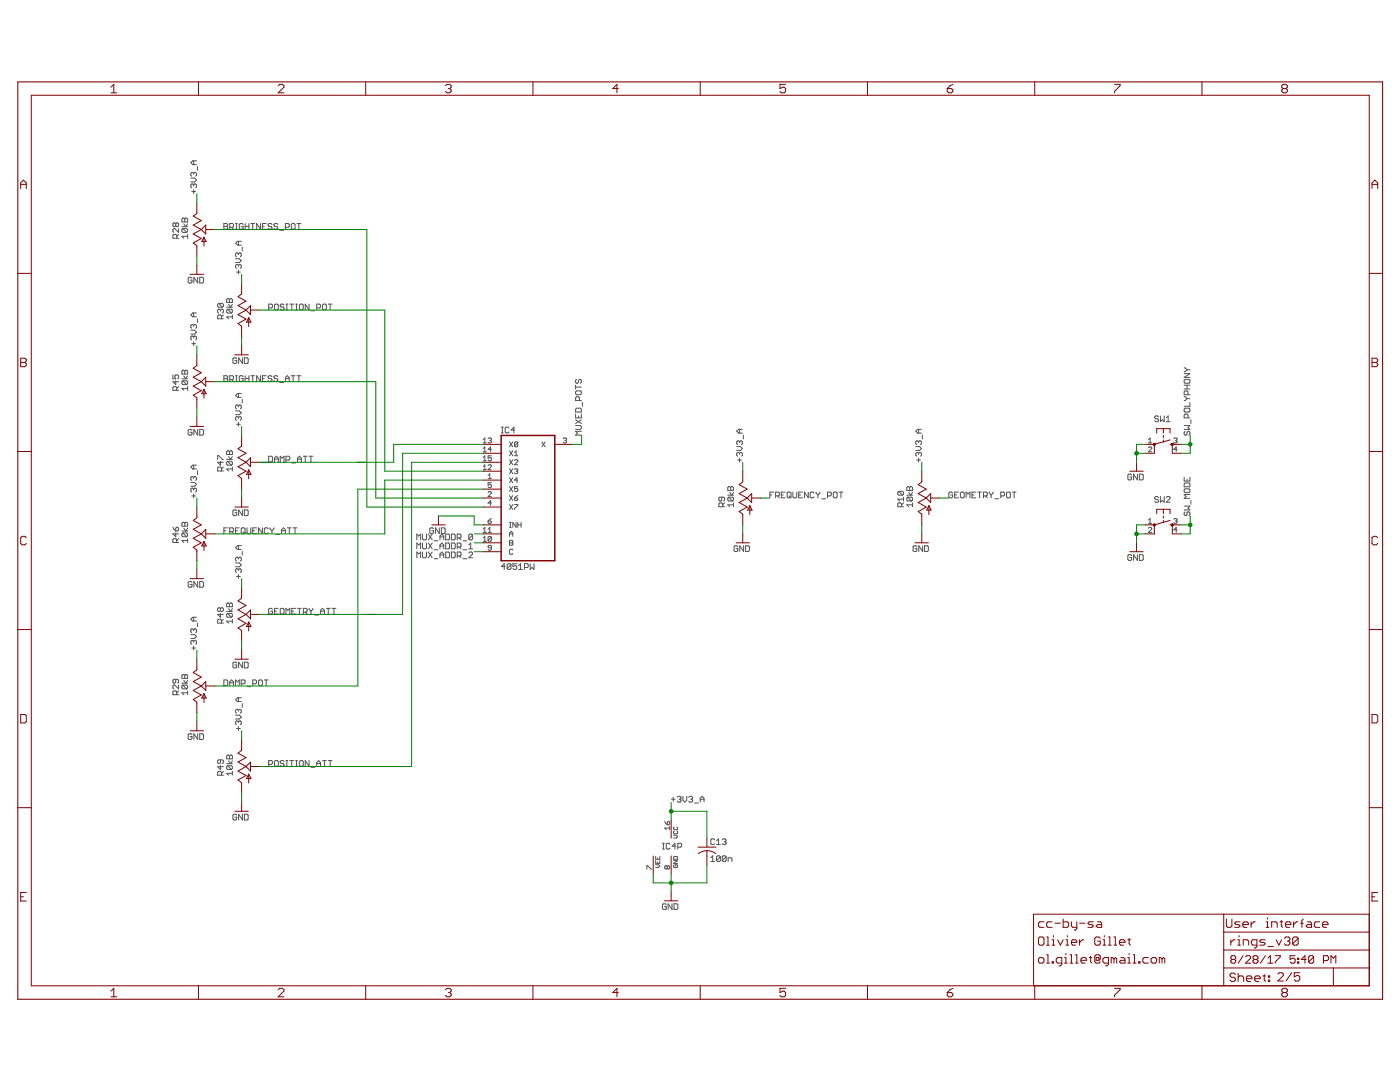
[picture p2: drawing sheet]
<svg xmlns="http://www.w3.org/2000/svg" width="279mm" height="216mm" viewBox="0 0 279 216" stroke-linecap="round" stroke-linejoin="round" font-family="sans-serif">
<g fill="none" stroke="#505050" stroke-width=".2">
<path d="M38.1 35.5h.7l.4 .4-.4 .4h-.7M38.3 38.2h.7M38.7 34.6l.1-.2 .4 .2v.4l-.2 .2M38.7 32.1v.8M38.7 34.6v.2M38.7 36.9v.2M38.7 37.8v.8M38.7 34.6l-.2-.2-.4 .2v.4l.2 .2M38.7 36.9l-.2-.2-.4 .2v.4l.2 .2M38.7 36.9l.1-.2 .4 .2v.4l-.2 .2M39.2 32.1h-.7l-.4 .4 .4 .4h.7M39.4 33.2v.8"/>
<path d="M35.1 44.7l-.2-.2-.4 .2v.3l.2 .2 .4-.2M35.1 44.7l.2-.2 .3 .2v.3l-.1 .2-.4-.2M35.1 44.7v.3M35.3 47.5v-.5l-.2-.2h-.4l-.2 .2v.5h1.1M35.6 45.6v.8l-.7-.8-.4 .2v.4l.2 .2M35.6 46.8l-.3 .4M36.3 43.7l.2-.2 .4 .2 .4-.2 .1 .2v.6h-1.1zM36.3 45.2h1.1M36.5 45.6h.8l.1 .2v.4l-.1 .2M36.5 45.6l-.2 .2v.4l.2 .2h.8M36.5 45.6l.8 .8M36.7 44.7l.4 .5 .3-.5"/>
<path d="M36.9 43.7v.6M37.4 46.8v.7M37.4 47.2h-1.1l.4 .3M38.3 55.5l-.2-.2h-.4l-.2 .2v.8l.2 .2h.4l.2-.2v-.4h-.4M39.5 55.3v1.2l-.8-1.2v1.2M39.9 55.3h.5l.2 .2v.8l-.2 .2h-.5zM44.7 44.6h.6l.1 .2-.1 .4 .1 .4-.1 .1h-.6zM44.7 45.2h.6M45.2 59.8l.2-.2 .4 .2 .4-.2 .2 .2v.5h-1.2zM45.8 59.8v.5M45.8 45.4h.6l.2-.2v-.4l-.2-.2h-.6v1.1M46.2 45.4l.4 .3"/>
<path d="M47 44.6h.4M47 45.7h.4M47 51.6h.8l.4 .4-.4 .4h-.8M47.2 44.6v1.1M47.2 54.3h.8M47.6 48.2v.7M47.6 50.7v.1M47.6 53v.1M47.6 53.9v.8M47.6 50.7l-.2-.2-.4 .2v.3l.2 .2M47.6 53l-.2-.2-.4 .2v.3l.2 .2M47.6 50.7l.2-.2 .4 .2v.3l-.2 .2"/>
<path d="M47.6 53l.2-.2 .4 .2v.3l-.2 .2M48.2 48.2h-.8l-.4 .3 .4 .4h.8M48.3 49.3v.8M48.5 44.8l-.2-.2h-.4l-.1 .2v.8l.1 .1h.4l.2-.1v-.4h-.4M48.9 45.2h.8M48.9 44.6v1.1M49.7 44.6v1.1M50.1 44.6h.7M50.4 44.6v1.1M52 44.6v1.1l-.8-1.1v1.1M52.4 45.2h.3M53.1 44.6h-.7v1.1h.7"/>
<path d="M54.3 44.8l-.2-.2h-.4l-.2 .4 .2 .2h.4l.2 .4-.2 .1h-.4l-.2-.1M55.4 44.8l-.2-.2h-.3l-.2 .2 .2 .4h.3l.2 .2-.2 .3h-.3l-.2-.1M55.8 45.9h.8M57 45.4h.5l.2-.2v-.4l-.2-.2h-.5v1.1M58.3 44.6h.4l.2 .2v.8l-.2 .1h-.4l-.2-.1v-.8zM59.3 44.6h.7M59.6 44.6v1.1M34.5 74.8v.8h.6l-.2-.4 .2-.4h.4l.1 .2v.4l-.1 .2M35.1 76v.8l-.6-.6h1.1M35.3 77.9v-.6l-.2-.2h-.4l-.2 .2v.6h1.1M35.6 77.1l-.3 .4M36.3 74.1l.2-.2 .4 .2 .4-.2 .1 .2v.5h-1.1z"/>
<path d="M36.3 75.6h1.1M36.5 76h.8l.1 .2v.4l-.1 .2M36.5 76l-.2 .2v.4l.2 .2h.8M36.5 76l.8 .8M36.7 75l.4 .6 .3-.6M36.9 74.1v.5M37.4 77.5h-1.1l.4 .4M37.4 77.1v.8M38.1 65.9h.7l.4 .4-.4 .4h-.7M38.3 68.6h.7M38.7 67.2l-.2-.1-.4 .1v.4l.2 .2M38.7 67.2l.1-.1 .4 .1v.4l-.2 .2"/>
<path d="M38.7 62.4v.8M38.7 64.9v.2M38.7 67.2v.2M38.7 68.2v.8M38.7 64.9l-.2-.2-.4 .2v.4l.2 .2M38.7 64.9l.1-.2 .4 .2v.4l-.2 .2M39.2 62.4h-.7l-.4 .4 .4 .4h.7M39.4 63.6v.8M43.6 60.5l-.2 .2v.4l.2 .2h.8M43.6 60.5h.8l.2 .2v.4l-.2 .2M43.6 60.5l.8 .8M44 61.9l-.2-.2-.4 .2v.4l.2 .2"/>
<path d="M44 61.9l.2-.2 .4 .2v.4l-.2 .2M44 61.9v.2M44.2 63.6v-.6l-.2-.2h-.4l-.2 .2v.6h1.2M44.6 62.8l-.4 .4M44.7 75h.6l.1 .2-.1 .3 .1 .4-.1 .2h-.6zM44.7 75.5h.6M45.2 61.3h1.2M45.4 61.7h.8l.2 .2v.4l-.2 .2M45.4 61.7l-.2 .2v.4l.2 .2h.8M45.4 61.7l.8 .8M45.6 60.7l.4 .6 .4-.6M45.8 75.7h.6l.2-.2v-.3l-.2-.2h-.6v1.1"/>
<path d="M46.2 75.7l.4 .4M46.4 62.8v.8M46.4 63.2h-1.2l.4 .4M47 75h.4M47 76.1h.4M47.2 75v1.1M47.2 71.6l-.1-.2h-.4l-.2 .2v.7l.2 .2h.4l.1-.2v-.3h-.3M47.6 78.5v.8M48.2 78.5h-.8l-.4 .4 .4 .4h.8M48.3 79.7v.7M48.4 71.4v1.1l-.8-1.1v1.1M48.5 75.2l-.2-.2h-.4l-.1 .2v.7l.1 .2h.4l.2-.2v-.4h-.4"/>
<path d="M48.8 71.4h.5l.2 .2v.7l-.2 .2h-.5zM48.9 75v1.1M48.9 75.5h.8M49.7 75v1.1M50.1 75h.7M50.4 75v1.1M52 75v1.1l-.8-1.1v1.1M52.4 75.5h.3M53.1 75h-.7v1.1h.7M53.6 61.4h.6l.2-.1v-.4l-.2-.2h-.6v1.1M54.3 75.2l-.2-.2h-.4l-.2 .4 .2 .1h.4l.2 .4-.2 .2h-.4l-.2-.2M54.8 60.9l.2-.2h.4l.1 .2v.7l-.1 .2h-.4l-.2-.2z"/>
<path d="M55.4 75.2l-.2-.2h-.3l-.2 .2 .2 .3h.3l.2 .2-.2 .4h-.3l-.2-.2M55.8 76.3h.8M56.7 60.9l-.2-.2h-.4l-.2 .2 .2 .4h.4l.2 .1-.2 .4h-.4l-.2-.2M57 76.1v-.7l.3-.4 .4 .4v.7M57 75.5h.7M57.1 60.7h.3M57.1 61.8h.3M57.3 60.7v1.1M57.8 60.7h.8M58.1 75h.8M58.2 60.7v1.1M58.5 75v1.1"/>
<path d="M59 60.7h.4M59 61.8h.4M59.2 60.7v1.1M59.3 75h.7M59.6 75v1.1M59.8 60.9l.1-.2h.4l.2 .2v.7l-.2 .2h-.4l-.1-.2zM61.7 60.7v1.1l-.8-1.1v1.1M62.1 62h.7M63.2 61.4h.6l.2-.1v-.4l-.2-.2h-.6v1.1M64.6 60.7h.3l.2 .2v.7l-.2 .2h-.3l-.2-.2v-.7zM65.5 60.7h.8M65.9 60.7v1.1"/>
<path d="M114.9 78.2l.2-.2h.7l.2 .2v.4l-.2 .2h-.7l-.2-.2zM114.9 76.9v.7M114.9 77.2h1.1M115.1 75.7l-.2 .2v.4l.2 .2 .3-.2v-.4l.2-.2 .4 .2v.4l-.2 .2M115.6 79.9v-.5l-.2-.2h-.3l-.2 .2v.5h1.1M236.3 79.2h.2l.4 .3M236.3 77.6h1.2M236.3 76.9h1.2M236.3 74.5h1.2l-1.2 .8h1.2M236.3 73.4h.2l.4 .4M236.5 75.7h.8l.2 .2v.4l-.2 .2h-.8l-.2-.2v-.4zM236.9 73.8l-.4 .4h-.2"/>
<path d="M236.9 76.9v.7M236.9 79.5l-.4 .4h-.2M236.9 79.5h.6M236.9 73.8h.6M237.1 78.8v-.6l-.2-.2h-.4l-.2 .2v.6h1.2M38.1 96.3h.7l.4 .3-.4 .4h-.7M38.3 99h.7M38.3 85.9l-.2-.2h-.4l-.2 .2v.7l.2 .2h.4l.2-.2v-.3h-.4M38.7 92.8v.8M38.7 95.3v.2M38.7 97.6v.2M38.7 98.6v.7"/>
<path d="M38.7 95.3l-.2-.2-.4 .2v.4l.2 .2M38.7 97.6l-.2-.2-.4 .2v.4l.2 .2M38.7 95.3l.1-.2 .4 .2v.4l-.2 .2M38.7 97.6l.1-.2 .4 .2v.4l-.2 .2M39.2 92.8h-.7l-.4 .4 .4 .4h.7M39.4 94v.7M39.5 85.7v1.1l-.8-1.1v1.1M39.9 85.7h.5l.2 .2v.7l-.2 .2h-.5zM43.4 91.7v-.8h.2l.8 .8h.2M44 92.1v.7l-.6-.6h1.2M44.2 94v-.6l-.2-.2h-.4l-.2 .2v.6h1.2M44.6 93.2l-.4 .4"/>
<path d="M45.2 90.1l.2-.2 .4 .2 .4-.2 .2 .2v.6h-1.2zM45.2 91.7h1.2M45.4 92.1h.8l.2 .1v.4l-.2 .2M45.4 92.1l-.2 .1v.4l.2 .2h.8M45.4 92.1l.8 .7M45.6 91.1l.4 .6 .4-.6M45.8 90.1v.6M46.4 93.6h-1.2l.4 .4M46.4 93.2v.8M47 82h.8l.4 .4-.4 .3h-.8M47.2 84.7h.8M47.6 81l.2-.2 .4 .2v.4l-.2 .2"/>
<path d="M47.6 81v.2M47.6 83.3v.2M47.6 84.3v.7M47.6 83.3l-.2-.2-.4 .2v.4l.2 .2M47.6 81l-.2-.2-.4 .2v.4l.2 .2M47.6 83.3l.2-.2 .4 .2v.4l-.2 .2M53.6 91h.6l.2 .2v.8l-.2 .2h-.6zM54.8 92.2v-.8l.4-.4 .3 .4v.8M54.8 91.6h.7M55.9 92.2v-1.2l.4 .4 .4-.4v1.2M57.1 91.8h.5l.2-.2v-.4l-.2-.2h-.5v1.2M58.2 92.4h.8"/>
<path d="M59.4 91.6h.7M59.4 92.2v-.8l.4-.4 .3 .4v.8M60.5 91h.8M60.9 91v1.2M61.7 91h.7M62.1 91v1.2M96.4 87.7l.4-.3v1M96.4 88.4h.7M96.4 90.1h.7M96.4 89.5l.4-.3v.9M96.4 91.3l.4-.3v.9M96.4 93.1l.4-.3v.9"/>
<path d="M96.4 93.7h.7M96.4 91.9h.7M97.4 87.5l.5-.1 .2 .1-.2 .4M97.4 98.3l.2-.2h.3l.2 .2-.7 .8h.7M97.4 94.9l.3-.4v1M97.4 95.5h.7M97.4 92.9l.2-.1 .5 .1v.2l-.7 .6h.7M97.7 87.9h.2M97.9 87.9l.2 .2-.2 .3h-.3l-.2-.2M98.1 89.7h-.7l.5-.5v.9M98.1 91h-.7v.5l.5-.2 .2 .5-.2 .1h-.3l-.2-.1M98.1 96.3h-.7v.5l.5-.2 .2 .5-.2 .2h-.3l-.2-.2"/>
<path d="M100.1 86.4h.3M100.1 85.2h.3M100.2 85.2v1.2M101.6 85.4l-.2-.2h-.4l-.2 .2v.8l.2 .2h.4l.2-.2M101.7 95.3l.6 1M101.7 98.9l.6 1M101.7 97.1l.6 1M101.7 93.5l.6 1M101.7 88.2l.6 1M101.7 90l.6 .9M101.7 91.7l.6 1M102.3 95.3l-.6 1"/>
<path d="M102.3 98.9l-.6 1M102.3 97.1l-.6 1M102.3 93.5l-.6 1M102.3 88.2l-.6 1M102.3 90l-.6 .9M102.3 91.7l-.6 1M102.7 99.4h.5l.1 .3-.5 .2-.1-.2zM102.7 91.9l.1-.2h.4l.1 .2v.2l-.6 .6h.6M102.7 93.7l.1-.2h.4l.1 .2-.1 .3M102.7 90.3l.3-.3v.9M102.7 90.9h.6M102.7 85.8h-.7l.6-.6v1.2"/>
<path d="M103 94h.2M103.2 94l.1 .2-.1 .3h-.4l-.1-.2M103.3 97.1h-.6v.5l.3-.2 .3 .2v.3l-.1 .2h-.4l-.1-.2M103.3 88.3v.7l-.1 .2h-.4l-.1-.2M103.3 95.8h-.6l.5-.5v1M103.3 98.9l-.6 .5M103.3 88.3l-.1-.1-.5 .1v.7M103.3 88.3l-.6 .7M108.1 88.2l.7 1M108.8 88.2l-.7 1M112.4 87.5l.5-.1 .2 .1-.2 .4M112.7 87.9h.2"/>
<path d="M112.9 87.9l.2 .2-.2 .3h-.3l-.2-.2M114.9 84.9h.9l.2 .2v.4l-.2 .2h-.9M114.9 81.6l.2-.2h.7l.2 .2v.6h-1.1zM114.9 82.6v.8h1.1v-.8M114.9 83.8l1.1 .7M115.4 83v.4M116 86.1h-1.1l.4 .3-.4 .4h1.1M116 83.8l-1.1 .7M116.2 80.3v.8M144 99.2v.6l-.2 .2-.3-.2v-.4l.2-.2h.7l.2 .2v.4l-.2 .2M145.2 97.3l.2-.2 .4 .2 .4-.2 .2 .2v.6h-1.2zM145.2 98.8h1.2"/>
<path d="M145.4 99.2h.8l.2 .2v.4l-.2 .2M145.4 99.2l-.2 .2v.4l.2 .2h.8M145.4 99.2l.8 .8M145.6 98.2l.4 .6 .4-.6M145.8 97.3v.6M147 89.1h.8l.4 .4-.4 .4h-.8M147.2 91.8h.8M147.6 85.7v.7M147.6 88.2v.1M147.6 90.5v.2M147.6 91.4v.8M147.6 90.5l-.2-.2-.4 .2v.3l.2 .2"/>
<path d="M147.6 88.2l-.2-.2-.4 .2v.3l.2 .2M147.6 90.5l.2-.2 .4 .2v.3l-.2 .2M147.6 88.2l.2-.2 .4 .2v.3l-.2 .2M148.2 85.7h-.8l-.4 .3 .4 .4h.8M148.4 86.8v.8M153.6 98.8h.4M154.4 98.2h-.8v1.1M154.8 99h.6l.2-.2v-.4l-.2-.2h-.6v1.1M155.2 99l.4 .3M155.9 98.8h.4M156.7 98.2h-.8v1.1h.8M157.1 98.4l.2-.2h.4l.2 .2v.7l-.2 .2h-.4l-.2-.2z"/>
<path d="M157.5 99l.4 .3M158.2 98.2v.9l.2 .2h.4l.2-.2v-.9M159.4 98.8h.4M160.2 98.2h-.8v1.1h.8M161.3 98.2v1.1l-.8-1.1v1.1M162.5 98.4l-.2-.2h-.4l-.2 .2v.7l.2 .2h.4l.2-.2M162.9 98.2v.2l.3 .4M163.2 98.8v.5M163.6 98.2v.2l-.4 .4M164 99.5h.8M165.1 99h.6l.2-.2v-.4l-.2-.2h-.6v1.1M166.3 98.4l.2-.2h.4l.2 .2v.7l-.2 .2h-.4l-.2-.2z"/>
<path d="M167.4 98.2h.8M167.8 98.2v1.1M179.4 98l-.2 .2v.4l.2 .2h.7M179.4 98h.7l.2 .2v.4l-.2 .2M179.4 98l.7 .8M180.3 99.6h-1.1l.4 .4M180.3 99.2v.8M181 98.8h1.1M181 97.3l.2-.2 .3 .2 .4-.2 .2 .2v.6h-1.1zM181.2 99.2l-.2 .2v.4l.2 .2h.7M181.2 99.2h.7l.2 .2v.4l-.2 .2M181.2 99.2l.7 .8"/>
<path d="M181.4 98.2l.3 .6 .4-.6M181.5 97.3v.6M182.8 89.1h.7l.4 .4-.4 .4h-.7M182.9 91.8h.8M183.3 90.5l-.2-.2-.3 .2v.3l.1 .2M183.3 90.5l.2-.2 .4 .2v.3l-.2 .2M183.3 88.2l-.2-.2-.3 .2v.3l.1 .2M183.3 88.2l.2-.2 .4 .2v.3l-.2 .2M183.3 85.7v.7M183.3 88.2v.1M183.3 90.5v.2M183.3 91.4v.8"/>
<path d="M183.9 85.7h-.8l-.3 .3 .3 .4h.8M184.1 86.8v.8M190.1 98.4l-.2-.2h-.4l-.1 .2v.7l.1 .2h.4l.2-.2v-.3h-.4M190.5 98.8h.4M191.3 98.2h-.8v1.1h.8M191.9 98.2h.3l.2 .2v.7l-.2 .2h-.3l-.2-.2v-.7zM192.8 99.3v-1.1l.4 .4 .4-.4v1.1M194 98.8h.4M194.7 98.2h-.7v1.1h.7M195.1 98.2h.8M195.5 98.2v1.1M196.3 99h.5l.2-.2v-.4l-.2-.2h-.5v1.1"/>
<path d="M196.7 99l.3 .3M197.4 98.2v.2l.4 .4M197.8 98.8v.5M198.2 98.2v.2l-.4 .4M198.6 99.5h.7M199.7 99h.6l.2-.2v-.4l-.2-.2h-.6v1.1M201.1 98.2h.3l.2 .2v.7l-.2 .2h-.3l-.2-.2v-.7zM202 98.2h.8M202.4 98.2v1.1M225.8 94.8l-.1-.2h-.4l-.2 .2v.8l.2 .2h.4l.1-.2v-.4h-.3M227 94.6v1.2l-.8-1.2v1.2M227.4 94.6h.6l.2 .2v.8l-.2 .2h-.6z"/>
<path d="M229.2 87.7l.3-.3v1M229.2 88.4h.6M229.2 89.3l.2-.1h.3l.1 .1-.6 .8h.6M231.2 83.2l-.2-.2h-.4l-.2 .4 .2 .2h.4l.2 .3-.2 .2h-.4l-.2-.2M231.2 99.3l-.2-.2h-.4l-.2 .4 .2 .2h.4l.2 .3-.2 .2h-.4l-.2-.2M231.6 83v1.1l.4-.3 .3 .3v-1.1M231.6 99.1v1.1l.4-.4 .3 .4v-1.1M232.7 84.1h.8M232.7 83.4l.4-.4v1.1M232.7 99.3l.2-.2h.4l.2 .2v.2l-.8 .7h.8M234.3 87.5l.4-.1 .2 .1-.2 .4M234.6 87.9h.1"/>
<path d="M234.7 87.9l.2 .2-.2 .3h-.3l-.1-.2M234.9 89.7h-.6l.4-.5v.9M236.3 84.9h1.2l-.4 .4 .4 .4h-1.2M236.3 81.6l.2-.2h.8l.2 .2v.4l-.2 .2h-.8l-.2-.2zM236.3 95.2v.8h1.2v-.8M236.3 96.6l.2-.2h.8l.2 .2v.5h-1.2zM236.5 86.1l-.2 .2v.3l.2 .2 .4-.2v-.3l.2-.2 .4 .2v.3l-.2 .2M236.5 97.5h.8l.2 .2v.4l-.2 .2h-.8l-.2-.2v-.4zM236.9 95.6v.4M237.1 83.4v-.6l-.2-.2h-.4l-.2 .2v.6h1.2M237.5 80.3v.8h-1.2M237.5 98.7h-1.2l.4 .4-.4 .3h1.2"/>
<path d="M237.7 83.8v.7M237.7 99.8v.8M34.5 105.2l.6 .8M35.1 105.4l.2-.2 .3 .2v.4l-.1 .2h-.4zM35.1 106.3v.8l-.6-.6h1.1M35.3 108.2v-.5l-.2-.2h-.4l-.2 .2v.5h1.1M35.6 107.5l-.3 .4M36.3 104.4l.2-.2 .4 .2 .4-.2 .1 .2v.6h-1.1zM36.3 106h1.1M36.5 106.3h.8l.1 .2v.4l-.1 .2M36.5 106.3l-.2 .2v.4l.2 .2h.8M36.5 106.3l.8 .8"/>
<path d="M36.7 105.4l.4 .6 .3-.6M36.9 104.4v.6M37.4 107.5v.7M37.4 107.9h-1.1l.4 .3M38.3 116.2l-.2-.2h-.4l-.2 .2v.8l.2 .2h.4l.2-.2v-.4h-.4M39.5 116v1.2l-.8-1.2v1.2M39.9 116h.5l.2 .2v.8l-.2 .2h-.5zM44.7 105.9h.4M45.4 105.3h-.7v1.2M45.8 106.1h.6l.2-.2v-.4l-.2-.2h-.6v1.2M46.2 106.1l.4 .4M47 105.9h.4"/>
<path d="M47 112.3h.8l.4 .4-.4 .4h-.8M47.2 115h.8M47.2 101.9l-.1-.2h-.4l-.2 .2v.8l.2 .2h.4l.1-.2v-.4h-.3M47.6 108.9v.7M47.6 111.4v.2M47.6 113.7v.2M47.6 114.6v.8M47.6 111.4l-.2-.2-.4 .2v.4l.2 .2M47.6 113.7l-.2-.2-.4 .2v.4l.2 .2M47.6 111.4l.2-.2 .4 .2v.4l-.2 .2M47.6 113.7l.2-.2 .4 .2v.4l-.2 .2M47.8 105.3h-.8v1.2h.8"/>
<path d="M48.2 108.9h-.8l-.4 .4 .4 .3h.8M48.3 105.3h.4l.2 .2v.8l-.2 .2h-.4l-.2-.2v-.8zM48.3 110v.8M48.4 101.7v1.2l-.8-1.2v1.2M48.5 106.1l.4 .4M48.8 101.7h.5l.2 .2v.8l-.2 .2h-.5zM49.3 105.3v1l.2 .2h.4l.2-.2v-1M50.4 105.9h.4M51.2 105.3h-.8v1.2h.8M52.4 105.3v1.2l-.8-1.2v1.2M53.5 105.5l-.2-.2h-.4l-.2 .2v.8l.2 .2h.4l.2-.2M53.9 105.3v.2l.4 .4"/>
<path d="M54.3 105.9v.6M54.7 105.3v.2l-.4 .4M55.1 106.7h.7M56.2 105.9h.8M56.2 106.5v-.8l.4-.4 .4 .4v.8M57.4 105.3h.7M57.7 105.3v1.2M58.5 105.3h.8M58.9 105.3v1.2M83.2 107.7v-1.1l.4 .4 .3-.4v1.1M83.2 109.5v-1.1l.4 .4 .3-.4v1.1M83.2 111.3v-1.1l.4 .3 .3-.3v1.1"/>
<path d="M84.3 106.6v.9l.2 .2h.4l.2-.2v-.9M84.3 108.4v.9l.2 .2h.4l.2-.2v-.9M84.3 110.2v.9l.2 .2h.4l.2-.2v-.9M85.5 106.6l.8 1.1M85.5 108.4l.8 1.1M85.5 110.2l.8 1.1M86.3 106.6l-.8 1.1M86.3 108.4l-.8 1.1M86.3 110.2l-.8 1.1M86.5 105.5l-.2-.2h-.3l-.2 .2v.8l.2 .2h.3l.2-.2v-.4h-.4M86.6 107.9h.8M86.6 109.7h.8"/>
<path d="M86.6 111.5h.8M87.7 105.3v1.2l-.8-1.2v1.2M87.8 111.3v-.8l.4-.3 .4 .3v.8M87.8 107.7v-.7l.4-.4 .4 .4v.7M87.8 109.5v-.7l.4-.4 .4 .4v.7M87.8 107.1h.8M87.8 108.9h.8M87.8 110.7h.8M88.1 105.3h.5l.2 .2v.8l-.2 .2h-.5zM88.9 106.6h.6l.2 .2v.7l-.2 .2h-.6zM88.9 110.2h.6l.2 .1v.8l-.2 .2h-.6zM88.9 108.4h.6l.2 .2v.7l-.2 .2h-.6z"/>
<path d="M90.1 106.6h.6l.1 .2v.7l-.1 .2h-.6zM90.1 108.4h.6l.1 .2v.7l-.1 .2h-.6zM90.1 110.2h.6l.1 .1v.8l-.1 .2h-.6zM91.2 107.3h.6l.2-.2v-.3l-.2-.2h-.6v1.1M91.2 109.1h.6l.2-.2v-.3l-.2-.2h-.6v1.1M91.2 110.9h.6l.2-.2v-.4l-.2-.1h-.6v1.1M91.6 107.3l.4 .4M91.6 109.1l.4 .4M91.6 110.9l.4 .4M92.4 107.9h.8M92.4 109.7h.8M92.4 111.5h.8"/>
<path d="M93.6 110.3l.1-.1h.4l.2 .1v.2l-.7 .8h.7M93.6 109.5h.7M93.6 108.8l.3-.4v1.1M94.3 106.8v.7l-.2 .2h-.4l-.1-.2M94.3 106.8l-.2-.2h-.4l-.1 .2v.7M94.3 106.8l-.7 .7M96.4 106.2h.7M96.4 107.4l.4-.4v1M96.4 105.6l.4-.4v1M96.4 108h.7M97.4 103.9h.5l.2 .4-.5 .1-.2-.1zM97.4 106.2h.7"/>
<path d="M97.4 105.6l.3-.4v1M98.1 107.2v.6l-.2 .2h-.3l-.2-.2M98.1 109.3h-.5l-.2-.1 .2-.4h.3l.2 .2v.6l-.2 .2-.5-.2M98.1 100.4h-.7l.5-.5v1M98.1 107.2l-.2-.2-.5 .2v.6M98.1 103.5l-.7 .4M98.1 107.2l-.7 .6M100.8 113.1h-.7l.5-.6v1.1M101.7 104.2h.3M101.7 106.5h.6M101.7 105.2h.3M101.7 100.7l.6 1"/>
<path d="M101.7 107v-.6l.3-.4 .3 .4v.6M101.7 107.8h.5l.1 .2-.1 .3 .1 .3-.1 .2h-.5zM101.7 108.3h.5M101.9 104.2v1M102 112.7l-.2-.2h-.4l-.2 .2v.7M102 112.7v.7l-.2 .2h-.4l-.2-.2M102 112.7l-.8 .7M102.3 100.7l-.6 1M102.3 109.8l-.1-.2h-.3l-.2 .2v.6l.2 .2h.3l.1-.2M102.7 100.7h.6l-.6 1M103 104.2v1l-.7-1v1M103.1 112.5h-.7v.6l.3-.2 .4 .2v.3l-.2 .2h-.3l-.2-.2"/>
<path d="M103.3 104.2v1M103.3 104.7h.7M103.5 113.6h.8M103.5 112.9l.4-.4v1.1M104 104.2v1M104.7 113.2h.5l.2-.1v-.4l-.2-.2h-.5v1.1M105.8 112.5v1.1l.4-.4 .4 .4v-1.1M144.2 101.1v-.6l-.2-.1h-.3l-.2 .1v.6h1.1M144.6 100.4l-.4 .3M146.4 100.7h-1.2l.4 .4M146.4 100.4v.7M147.3 109.1l-.2-.2h-.4l-.2 .2v.8l.2 .1h.4l.2-.1v-.4h-.4"/>
<path d="M148.4 108.9v1.1l-.8-1.1v1.1M148.8 108.9h.6l.2 .2v.8l-.2 .1h-.6zM179.9 101.1v-.6l-.2-.1h-.3l-.2 .1v.6h1.1M180.3 100.4l-.4 .3M182.1 100.7h-1.1l.4 .4M182.1 100.4v.7M183 109.1l-.2-.2h-.4l-.2 .2v.8l.2 .1h.4l.2-.1v-.4h-.4M184.1 108.9v1.1l-.7-1.1v1.1M184.5 108.9h.6l.2 .2v.8l-.2 .1h-.6zM225.8 110.9l-.1-.2h-.4l-.2 .2v.7l.2 .2h.4l.1-.2v-.3h-.3M227 110.7v1.1l-.8-1.1v1.1M227.4 110.7h.6l.2 .2v.7l-.2 .2h-.6z"/>
<path d="M229.2 103.8l.3-.3v.9M229.2 105.4l.2-.2h.3l.1 .2v.2l-.6 .6h.6M229.2 104.4h.6M234.3 103.6l.1-.1h.3l.2 .1-.2 .3M234.6 103.9h.1M234.7 103.9l.2 .2-.2 .3-.4-.1M234.9 105.7h-.6l.4-.5v1M236.3 101h1.2l-.4 .4 .4 .3h-1.2M236.5 102.1l-.2 .2v.4l.4 .2 .2-.2v-.4l.4-.2 .2 .2v.4l-.2 .2M35.1 135.6v.5l-.2 .2-.4-.2v-.4l.2-.1h.8l.1 .1v.4l-.1 .2M35.3 138.6v-.6l-.2-.1h-.4l-.2 .1v.6h1.1M35.6 136.7v.8l-.7-.8-.4 .2v.4l.2 .2"/>
<path d="M35.6 137.9l-.3 .3M36.3 134.8l.2-.2 .4 .2 .4-.2 .1 .2v.6h-1.1zM36.3 136.3h1.1M36.5 136.7h.8l.1 .2v.4l-.1 .2M36.5 136.7l-.2 .2v.4l.2 .2h.8M36.5 136.7l.8 .8M36.7 135.7l.4 .6 .3-.6M36.9 134.8v.6M37.4 137.9v.7M37.4 138.2h-1.1l.4 .4M38.1 126.6h.7l.4 .4-.4 .4h-.7M38.3 129.3h.7"/>
<path d="M38.7 123.2v.7M38.7 125.7v.2M38.7 128v.2M38.7 128.9v.8M38.7 125.7l-.2-.2-.4 .2v.3l.2 .2M38.7 128l-.2-.2-.4 .2v.4l.2 .1M38.7 125.7l.1-.2 .4 .2v.3l-.2 .2M38.7 128l.1-.2 .4 .2v.4l-.2 .1M39.2 123.2h-.7l-.4 .3 .4 .4h.7M39.4 124.3v.8M44 121.5l-.2-.2-.4 .2v.3l.2 .2 .4-.2M44 121.5l.2-.2 .4 .2v.3l-.2 .2-.4-.2"/>
<path d="M44 121.5v.3M44 122.4v.8l-.6-.6h1.2M44.2 124.3v-.5l-.2-.2h-.4l-.2 .2v.5h1.2M44.6 123.6l-.4 .4M44.7 135.7h.6l.1 .2v.7l-.1 .2h-.6zM45.2 120.5l.2-.2 .4 .2 .4-.2 .2 .2v.6h-1.2zM45.2 122h1.2M45.4 122.4h.8l.2 .2v.4l-.2 .2M45.4 122.4l-.2 .2v.4l.2 .2h.8M45.4 122.4l.8 .8M45.6 121.5l.4 .5 .4-.5M45.8 120.5v.6"/>
<path d="M45.8 136.8v-.7l.4-.4 .4 .4v.7M45.8 136.2h.8M46.4 123.6v.7M46.4 124h-1.2l.4 .3M47 136.8v-1.1l.4 .4 .4-.4v1.1M47.2 132.3l-.1-.2h-.4l-.2 .2v.8l.2 .2h.4l.1-.2v-.4h-.3M47.6 139.2v.8M48.1 136.4h.6l.2-.2v-.3l-.2-.2h-.6v1.1M48.2 139.2h-.8l-.4 .4 .4 .4h.8M48.4 132.1v1.2l-.8-1.2v1.2M48.8 132.1h.5l.2 .2v.8l-.2 .2h-.5zM49.3 137h.8"/>
<path d="M50.4 136.4h.6l.2-.2v-.3l-.2-.2h-.6v1.1M51.8 135.7h.4l.2 .2v.7l-.2 .2h-.4l-.2-.2v-.7zM52.7 135.7h.8M53.1 135.7v1.1M54.4 121.6l-.2-.2h-.4l-.2 .2v.7l.2 .2h.4l.2-.2v-.3h-.4M54.8 122h.4M55.5 121.4h-.7v1.1h.7M56.1 121.4h.4l.2 .2v.7l-.2 .2h-.4l-.2-.2v-.7zM57.1 122.5v-1.1l.3 .4 .4-.4v1.1M58.2 122h.4M59 121.4h-.8v1.1h.8M59.4 121.4h.7"/>
<path d="M59.8 121.4v1.1M60.5 122.2h.6l.2-.2v-.4l-.2-.2h-.6v1.1M60.9 122.2l.4 .3M61.7 121.4v.2l.4 .4M62.1 122v.5M62.4 121.4v.2l-.3 .4M62.8 122.7h.8M64 122h.7M64 122.5v-.7l.4-.4 .3 .4v.7M65.1 121.4h.8M65.5 121.4v1.1M66.3 121.4h.8"/>
<path d="M66.7 121.4v1.1M38.3 146.6l-.2-.2h-.4l-.2 .2v.8l.2 .2h.4l.2-.2v-.4h-.4M39.5 146.4v1.2l-.8-1.2v1.2M39.9 146.4h.5l.2 .2v.8l-.2 .2h-.5zM44 151.6v.6l-.2 .2-.4-.2v-.4l.2-.2h.8l.2 .2v.4l-.2 .2M44 152.8v.7l-.6-.5h1.2M44.2 154.7v-.6l-.2-.2h-.4l-.2 .2v.6h1.2M44.6 153.9l-.4 .4M45.2 150.9l.2-.2 .4 .2 .4-.2 .2 .2v.5h-1.2zM45.2 152.4h1.2M45.4 152.8h.8l.2 .2v.4l-.2 .1M45.4 152.8l-.2 .2v.4l.2 .1h.8"/>
<path d="M45.4 152.8l.8 .7M45.6 151.8l.4 .6 .4-.6M45.8 150.9v.5M46.4 153.9v.8M46.4 154.3h-1.2l.4 .4M47 142.7h.8l.4 .4-.4 .4h-.8M47.2 145.4h.8M47.6 141.7v.2M47.6 144v.2M47.6 145v.8M47.6 141.7l-.2-.2-.4 .2v.4l.2 .2M47.6 144l-.2-.2-.4 .2v.4l.2 .2"/>
<path d="M47.6 141.7l.2-.2 .4 .2v.4l-.2 .2M47.6 144l.2-.2 .4 .2v.4l-.2 .2M48.3 140.4v.8M53.6 152.5h.6l.2-.2v-.3l-.2-.2h-.6v1.1M54.8 152l.2-.2h.4l.1 .2v.7l-.1 .2h-.4l-.2-.2zM56.7 152l-.2-.2h-.4l-.2 .2 .2 .3h.4l.2 .2-.2 .4h-.4l-.2-.2M57.1 151.8h.3M57.1 152.9h.3M57.3 151.8v1.1M57.8 151.8h.8M58.2 151.8v1.1M59 151.8h.4"/>
<path d="M59 152.9h.4M59.2 151.8v1.1M59.8 152l.1-.2h.4l.2 .2v.7l-.2 .2h-.4l-.1-.2zM61.7 151.8v1.1l-.8-1.1v1.1M62.1 153.1h.7M63.2 152.9v-.8l.4-.3 .4 .3v.8M63.2 152.3h.8M64.4 151.8h.7M64.7 151.8v1.1M65.5 151.8h.8M65.9 151.8v1.1M134 159.5h.7"/>
<path d="M134.4 159.1v.8M135.1 159.1l.2-.2h.4l.2 .2-.2 .4M135.5 159.5h.2M135.7 159.5l.2 .2-.2 .3h-.4l-.2-.1M136.3 158.9v.8l.4 .3 .4-.3v-.8M137.5 159.1l.1-.2h.4l.2 .2-.2 .4M137.8 159.5h.2M138 159.5l.2 .2-.2 .3h-.4l-.1-.1M139.7 159.5h.8M47.2 162.7l-.1-.2h-.4l-.2 .2v.7l.2 .2h.4l.1-.2v-.4h-.3M48.4 162.5v1.1l-.8-1.1v1.1M48.8 162.5h.5l.2 .2v.7l-.2 .2h-.5z"/>
<path d="M129.1 173.4v-.7l1 .7M130.9 172.6h.5l.3 .2-.3 .3h-.5M130.9 170.9v.5h.8v-.5M130.9 171.7v.6h.8v-.6M131.3 171.2v.2M131.3 172v.3M132.2 169.4h.4M132.2 168.3h.4M132.4 168.3v1.1M132.7 163.9l.5 .7M133.2 172.9l-.2-.2-.3 .2v.3l.1 .2 .4-.2M133.2 172.9l.1-.2 .3 .2v.3l-.1 .2-.3-.2"/>
<path d="M133.2 172.9v.3M133.3 163.9l.3 .2v.3l-.1 .2h-.3v-.5zM133.6 164.9v.7M133.6 165.2h-.9l.3 .4M133.7 168.5l-.2-.2h-.3l-.2 .2v.7l.2 .2h.3l.2-.2M134.4 171.7h.8l-.8 .6h.8M134.4 166.7h.6l.2 .2-.2 .3h-.6M134.6 172.6l-.2 .1 .2 .4h.5l.1-.1-.1-.4h-.3v.2M134.6 170.9h.5l.1 .5h-.8zM134.6 165l-.2 .2 .2 .4h.5l.1-.2-.1-.4M134.6 165.8l-.2 .2 .2 .4h.5l.1-.2-.1-.4M134.9 168.8h-.8l.6-.5v1.1"/>
<path d="M135.3 169h.5l.2-.2v-.3l-.2-.2h-.5v1.1M138.6 160.2h.8M139.7 160v-.7l.4-.4 .4 .4v.7M141.9 171.2l.3-.4v1.1M141.9 171.9h.7M142.6 167.6l-.2-.2h-.4l-.1 .2v.7l.1 .2h.4l.2-.2M143 168.5h.8M143 167.8l.4-.4v1.1M143.8 171v.7l-.2 .2h-.4l-.2-.2M143.8 171l-.2-.2h-.4l-.2 .2v.7M143.8 171l-.8 .7M144.1 167.6l.2-.2h.4l.2 .2-.2 .4"/>
<path d="M144.5 168h.2M144.7 168l.2 .1-.2 .4h-.4l-.2-.2M144.9 171v.7l-.2 .2h-.4l-.2-.2M144.9 171l-.2-.2h-.4l-.2 .2v.7M144.9 171l-.8 .7M145.3 171.9v-.7h.6l.2 .1v.6M133 180.5l-.2-.2h-.4l-.2 .2v.8l.2 .2h.4l.2-.2v-.4h-.4M134.1 180.3v1.2l-.8-1.2v1.2M134.5 180.3h.6l.2 .2v.8l-.2 .2h-.6z"/>
</g>
<g fill="none" stroke="#800000" stroke-width=".2">
<path d="M6.2 19h267.1v177.7h-267.1zM22.1 17.4l.6-.6v1.7M22.1 18.5h1.2M39.6 16.3v2.7M55.5 17.1l.3-.3h.6l.3 .3v.3l-1.2 1.1h1.2M73 16.3v2.7M88.9 17.1l.3-.3h.5l.3 .3v.3l-.3 .3M89.5 17.7h.2M89.7 17.7l.3 .2v.3l-.3 .3h-.5l-.3-.3M106.4 16.3v2.7M123.4 17.7h-1.1l.8-.9v1.7M139.7 16.3v2.7"/>
<path d="M156.8 16.8h-1.1v.9l.5-.3h.3l.3 .3v.5l-.3 .3h-.6l-.2-.3M173.1 16.3v2.7M189 17.7h.9l.3 .2v.3l-.3 .3h-.6l-.3-.3zM190.2 16.8l-.6 .3-.6 .6M206.5 16.3v2.7M222.4 16.8h1.1v.3l-1.1 1.1v.3M239.9 16.3v2.7M256.1 17.7l-.3-.3v-.3l.3-.3h.5l.3 .3v.3l-.3 .3M256.1 17.7l-.3 .2v.3l.3 .3h.5l.3-.3v-.3l-.3-.2M256.1 17.7h.5M4.1 37.6v-1.1l.6-.6 .5 .6v1.1M4.1 36.8h1.1"/>
<path d="M273.8 36.8h1.2M273.8 37.6v-1.1l.6-.6 .6 .6v1.1M3.6 54.5h2.6M37.9 54.7h2.7M39.3 40.4v2.2l-.7 .5 1.6 .9-1.6 .9 1.6 .9M39.3 52.9v1.8M40.2 45.8l-1.6 .9 1.6 .9-1.6 .9 .7 .5v2.2M40.7 47.3v1.8M40.7 47.3l.4 .9h-.8zM41.1 44.9v1.8l-.9-.9zM41.1 45.8h1.7M48.2 56.5v2.2l-.7 .5 1.6 .9-1.6 .9 1.6 .9"/>
<path d="M273.3 54.5h2.6M4.1 71.5h.9l.2 .3v.3l-.2 .2 .2 .3v.3l-.2 .3h-.9zM4.1 72.3h.9M39.3 70.8v2.1l-.7 .6 1.6 .9-1.6 .9 1.6 .9M40.2 76.2l-1.6 .8 1.6 1-1.6 .8 .7 .6v2.1M40.7 77.7v1.8M40.7 77.7l.4 .9h-.8zM41.1 75.3v1.7l-.9-.8zM41.1 76.2h1.7M46.9 70.8h2.7M48.2 69v1.8M49.1 61.9l-1.6 .9 1.6 .9-1.6 .9 .7 .5v2.1"/>
<path d="M49.1 61.9l.9-.9v1.8zM49.6 63.4v1.8M49.6 63.4l.5 .9h-.9zM50 61.9h1.8M273.8 71.5h.9l.3 .3v.3l-.3 .2 .3 .3v.3l-.3 .3h-.9zM273.8 72.3h.9M3.6 90.1h2.6M37.9 85.1h2.7M39.3 83.3v1.8M48.2 86.9v2.1l-.7 .6 1.6 .8-1.6 .9 1.6 .9M48.2 99.4v1.8M49.1 92.2l-1.6 .9 1.6 .9-1.6 .9 .7 .6v2.1"/>
<path d="M49.6 93.7v1.8M49.6 93.7l.5 1h-.9zM50 91.3v1.8l-.9-.9zM50 92.2h1.8M96.4 88.7h3.6M96.4 90.4h3.6M96.4 94h3.6M96.4 92.2h3.6M96.4 99.4h3.6M96.4 95.8h3.6M96.4 97.6h3.6M110.7 88.7h3.6"/>
<path d="M148.2 94v2.2l-.7 .5 1.6 .9-1.6 .9 1.6 .9M149.1 99.4l-1.6 .9 1.6 .9-1.6 .9 .7 .5v2.1M150 98.5v1.8l-.9-.9zM150 99.4h1.8M184 94v2.2l-.8 .5 1.6 .9-1.6 .9 1.6 .9M184.8 99.4l-1.6 .9 1.6 .9-1.6 .9 .8 .5v2.1M185.7 99.4h1.8M185.7 98.5v1.8l-.9-.9zM225.5 94h2.7M226.8 92.2v1.8M228.6 88.7h1.8M230.4 88.7v1.7h-1.8"/>
<path d="M230.8 86.4v-.9h2.7v.9M232.2 85.5v.9M232.2 86.9v.4M232.2 87.8v.4M233.5 88.7h2.3M233.5 87.8l-3.1 .9M234 88.7v1.7h1.8M273.3 90.1h2.6M5.2 107.3l-.2-.3h-.6l-.3 .3v1.1l.3 .3h.6l.2-.3M37.9 115.5h2.7M39.3 101.2v2.1l-.7 .5 1.6 .9-1.6 .9 1.6 .9M39.3 113.7v1.8"/>
<path d="M40.2 106.5l-1.6 .9 1.6 .9-1.6 .9 .7 .5v2.2M40.7 108v1.8M40.7 108l.4 .9h-.8zM41.1 105.6v1.8l-.9-.9zM41.1 106.5h1.7M46.9 101.2h2.7M48.2 117.2v2.2l-.7 .5 1.6 .9-1.6 .9 1.6 .9M86.2 104.7h2.6M87.5 103v1.7M96.4 106.5h3.6M96.4 101.2h3.6M96.4 108.3h3.6"/>
<path d="M96.4 104.7h3.6M96.4 110.1h3.6M146.9 108.3h2.7M148.2 106.5v1.8M149.6 100.9v1.8M149.6 100.9l.5 .9h-.9zM182.6 108.3h2.7M184 106.5v1.8M185.4 100.9l.4 .9h-.9zM185.4 100.9v1.8M225.5 110.1h2.7M226.8 108.3v1.8"/>
<path d="M228.6 104.7h1.8M230.4 104.7v1.8h-1.8M230.8 102.5v-.9h2.7v.9M232.2 101.6v.9M232.2 103v.4M232.2 103.8v.5M233.5 104.7h2.3M233.5 103.8l-3.1 .9M234 104.7v1.8h1.8M275 107.3l-.3-.3h-.6l-.3 .3v1.1l.3 .3h.6l.3-.3M3.6 125.6h2.6M39.3 131.5v2.2l-.7 .5 1.6 .9-1.6 .9 1.6 .9"/>
<path d="M40.2 136.9l-1.6 .9 1.6 .9-1.6 .9 .7 .5v2.1M40.7 138.4v1.8M40.7 138.4l.4 .9h-.8zM41.1 136v1.8l-.9-.9zM41.1 136.9h1.7M46.9 131.5h2.7M48.2 129.7v1.8M49.1 122.6l-1.6 .9 1.6 .9-1.6 .9 .7 .5v2.2M49.1 122.6l.9-.9v1.8zM49.6 124.1v1.8M49.6 124.1l.5 .9h-.9zM50 122.6h1.8"/>
<path d="M273.3 125.6h2.6M4.1 142.6h.9l.2 .2v1.2l-.2 .3h-.9zM37.9 145.8h2.7M39.3 144v1.8M48.2 147.6v2.1l-.7 .6 1.6 .9-1.6 .9 1.6 .9M49.1 153l-1.6 .9 1.6 .8-1.6 .9 .7 .6v2.1M49.1 153l.9-.9v1.8zM49.6 154.5v1.8M49.6 154.5l.5 .9h-.9zM50 153h1.8M273.8 142.6h.9l.3 .2v1.2l-.3 .3h-.9zM3.6 161.2h2.6"/>
<path d="M4.1 178.9h.6M5.2 178.1h-1.1v1.7h1.1M46.9 161.9h2.7M48.2 160.1v1.8M130.4 170.8v3.6M132.6 179.7h2.7M133.9 163.7v3.5M133.9 170.8v3.6M133.9 178v1.7M139.3 169h3.6M141.1 169.7a2.81 2.81 0 0 1 1.7 .6M141.1 169.7l-.9 .2-.9 .4"/>
<path d="M141.1 167.2v1.8M141.1 169.7v2.9M273.3 161.2h2.6M273.8 178.9h.6M275 178.1h-1.2v1.7h1.2M22.1 197.8l.6-.6v1.7M22.1 198.9h1.2M39.6 196.7v2.7M55.5 197.5l.3-.3h.6l.3 .3v.3l-1.2 1.1h1.2M73 196.7v2.7M88.9 197.5l.3-.3h.5l.3 .3v.3l-.3 .3M89.5 198.1h.2"/>
<path d="M89.7 198.1l.3 .2v.3l-.3 .3h-.5l-.3-.3M106.4 196.7v2.7M123.4 198.1h-1.1l.8-.9v1.7M139.7 196.7v2.7M156.8 197.2h-1.1v.9l.8-.3 .3 .3v.5l-.3 .3h-.6l-.2-.3M173.1 196.7v2.7M189 198.1h.9l.3 .2v.3l-.3 .3h-.6l-.3-.3zM190.2 197.2l-.6 .3-.6 .6M206.5 196.7v2.7M207.5 187h.6l.2 .2v1.1l-.2 .3h-.6l-.3-.3v-1.1zM207.5 191.1h.6l.2 .2v.6l-.2 .3h-.6l-.3-.3v-.6zM208.3 183.9h-.8l-.3 .3v.6l.3 .2h.8"/>
<path d="M208.9 187h.2v1.6M208.9 188.6h.5M208.9 190.5h.2v1.7M208.9 192.2h.5M210 183.9h-.9l-.2 .3v.6l.2 .2h.9M210 188.6h.5M210 187.5h.2v1.1M210 191.9h.2v.3h-.2zM210.2 186.7v.3M210.5 184.2h1.1M211.1 187.5l.5 1.1 .6-1.1M211.9 192.2h-.8l-.3-.3v-.6l.3-.2h.8v1.3l-.3 .3h-.3"/>
<path d="M212.2 183.4v1.6h.8l.3-.2v-.6l-.3-.3h-.8M212.4 192.2h.6M212.4 191.1h.3v1.1M212.7 188.6h.6M212.7 187.5h.3v1.1M212.7 190.2v.3M213 186.7v.3M213.6 190.5h.2v1.7M213.6 192.2h.5M213.8 183.9v.9l.3 .2h.8M213.8 188h1.1v-.2l-.3-.3h-.5l-.3 .3v.5l.3 .3h.5M214.6 190.5h.3v1.7"/>
<path d="M214.6 192.2h.6M214.9 183.9v1.4l-.3 .3h-.2M215.5 184.2h1.1M215.5 187.5v1.1M215.7 191.6h1.1v-.3l-.2-.2h-.6l-.3 .2v.6l.3 .3h.6M216.3 187.5h-.3l-.5 .5M217.4 191.1h.5M217.7 190.8v1.1l.2 .3M218.2 183.9h-.8l-.3 .3 .3 .3h.5l.3 .3-.3 .2h-.8M218.8 191.1h.5v.5h-.5zM219 183.9h.6l.3 .3v.8h-.9l-.2-.2 .2-.3h.9M219.3 191.6l.3-.3v-.5l-.3-.3h-.5l-.3 .3v1.1l.3 .3h.5l.3-.3"/>
<path d="M219.6 187.2l-.3-.2h-.5l-.3 .2v1.1l.3 .3h.5l.3-.3v-.5h-.6M220.1 188.6h.6M220.1 187.5h.3v1.1M220.4 186.7v.3M221.2 187h.3v1.6M221.2 188.6h.6M221.2 192.2h-.8l-.3-.3v-.6l.3-.2h.8v1.3l-.3 .3h-.2M222.3 187h.3v1.6M222.3 188.6h.6M222.3 191.3l-.3-.2h-.2v1.1M222.3 191.3l.3-.2 .3 .2v.9M222.3 191.3v.9"/>
<path d="M222.4 197.2h1.1v.3l-1.1 1.1v.3M223.4 188h1.1v-.2l-.3-.3h-.5l-.3 .3v.5l.3 .3h.5M223.7 191.1h.5l.3 .2v.9h-.8l-.3-.3 .3-.3h.8M225.1 187.5h.5M225.1 191.1h.2v1.1M225.1 192.2h.5M225.3 187.2v1.1l.3 .3M225.3 190.2v.3M226.1 192.2h.6M226.1 190.5h.3v1.7M227.2 191.9h.3v.3h-.3zM229.2 191.1h-.9l-.2 .2v.6l.2 .3h.9"/>
<path d="M230 191.1h.5l.3 .2v.6l-.3 .3h-.5l-.3-.3v-.6zM231.9 191.3l-.3-.2h-.2v1.1M231.9 191.3v.9M231.9 191.3l.3-.2 .3 .2v.9M239.9 196.7v2.7M244.2 193.1h29.1M244.2 182.4v14.3M244.2 189.6h29.1M244.2 186h29.1M244.8 183.4v1.4l.2 .2h.6l.3-.2v-1.4M245.6 187.5v1.1M245.9 191.5l-.3 .2v.2l.3 .3h.5l.2-.3v-.2l-.2-.2"/>
<path d="M245.9 191.5l-.3-.3v-.3l.3-.2h.5l.2 .2v.3l-.2 .3M245.9 191.5h.5M246.5 187.5h-.3l-.6 .5M246.5 194.5l-.2-.3h-.6l-.2 .3v.2l.2 .3h.6l.2 .3v.3l-.2 .2h-.6l-.2-.2M247 188.6h.6M247 187.5h.3v1.1M247.1 195l.3-.3h.5l.3 .3v.8M247.1 194.2v1.6M247.3 186.7v.3M247.5 183.9h-.8l-.3 .3 .3 .3h.5l.3 .3-.3 .2h-.8M248 184.5h1.1v-.3l-.2-.3h-.6l-.3 .3v.6l.3 .2h.6M248.1 190.7l-1 1.5"/>
<path d="M248.1 188.6v-1.1h.8l.3 .3v.8M248.6 190.9l.2-.2h.5l.3 .2v.3l-1 1h1M248.8 195.3h1.1v-.3l-.3-.3h-.6l-.2 .3v.6l.2 .2h.6M249.7 183.9v1.1M250.3 191.5l-.2 .2v.2l.2 .3h.5l.3-.3v-.2l-.3-.2M250.3 191.5l-.2-.3v-.3l.2-.2h.5l.3 .2v.3l-.3 .3M250.3 191.5h.5M250.4 195.3h1.1v-.3l-.3-.3h-.5l-.3 .3v.6l.3 .2h.5M250.5 183.9h-.3l-.5 .6M250.8 188.6h-.8l-.3-.3v-.5l.3-.3h.8v1.4l-.2 .2h-.3M252 194.7h.6M252.3 194.5v1.1l.3 .2"/>
<path d="M252.5 187.5h-.8l-.3 .3 .3 .2h.5l.3 .3-.3 .3h-.8M252.5 190.7l-1 1.5M252.7 183.9h.3v1.1M252.7 185h.5M253 183.1v.3M253 192.2h1M253 191.2l.5-.5v1.5M253 188.9h1.1M253.1 194.7h.3v.3h-.3zM253.1 195.6h.3v.2h-.3zM253.8 185v-1.1h.8l.3 .3v.8M254.5 190.7h1v.2l-1 1v.3"/>
<path d="M254.7 187.5l.5 1.1 .6-1.1M255 194.4l.3-.3h.5l.3 .3v.2l-1.1 1.1h1.1M255.4 183.9h.6M255.7 183.7v1.1l.3 .2M256.1 198.1l-.3 .2v.3l.3 .3h.5l.3-.3v-.3l-.3-.2M256.1 198.1l-.3-.3v-.3l.3-.3h.5l.3 .3v.3l-.3 .3M256.1 198.1h.5M256.3 187.2l.3-.2h.6l.2 .2v.3l-.2 .3M256.5 184.5h1.1v-.3l-.2-.3h-.6l-.3 .3v.6l.3 .2h.6M256.9 187.8h.3M257.2 187.8l.2 .2v.3l-.2 .3h-.6l-.3-.3M257.8 194.1l-1.1 1.6"/>
<path d="M258.2 183.9v1.1M258.5 190.7h-1v.8l.5-.3h.2l.3 .3v.4l-.3 .3h-.5l-.2-.3M259 191.9h.2v.3h-.2zM259 191.2h.2v.3h-.2zM259 183.9h-.3l-.5 .6M259.1 187.2l-.3-.2h-.5l-.3 .2v1.1M259.1 187.2v1.1l-.3 .3h-.5l-.3-.3M259.1 187.2l-1.1 1.1M259.4 194.1h-1.1v.8l.5-.3h.3l.3 .3v.6l-.3 .2h-.5l-.3-.2M259.5 184.2h.6M260.1 183.4l-.3 .3v1.3M260.7 191.5h-1l.7-.8v1.5"/>
<path d="M260.9 183.9h.6l.2 .3v.8h-.8l-.3-.2 .3-.3h.8M262.2 190.9v1l-.3 .3h-.5l-.2-.3M262.2 190.9l-.3-.2h-.5l-.2 .2v1M262.2 190.9l-1 1M263.4 183.9h-.8l-.3 .3v.6l.3 .2h.8M263.9 184.5h1.1v-.3l-.2-.3h-.6l-.3 .3v.6l.3 .2h.6M264.1 191.7h.8l.2-.2v-.6l-.2-.2h-.8v1.5M265.6 192.2v-1.5l.5 .5 .5-.5v1.5M266.1 193.1v3.6M273.3 182.4h-67v14.3"/>
</g>
<path d="M3.6 16.3h272.3v183.1h-272.3z" fill="none" stroke="#800000" stroke-width=".21"/>
<g fill="#800000" stroke="#800000" stroke-width=".2">
<path d="M230.2 88.5h.3v.3h-.3z" fill-rule="evenodd"/>
<path d="M230.2 104.6h.3v.3h-.3z" fill-rule="evenodd"/>
<path d="M233.8 104.6h.3v.3h-.3z" fill-rule="evenodd"/>
<circle cx="234" cy="88.7" r=".24"/>
</g>
<path d="M100 86.9h10.7v25h-10.7z" fill="none" stroke="#800000" stroke-width=".3"/>
<g fill="none" stroke="#008000" stroke-width=".2">
<path d="M39.3 38.7v1.7M39.3 51.2v1.7M42.8 45.8h30.4v55.4h23.2M48.2 54.7v1.8M39.3 69v1.8M42.8 76.2h32.2v23.2h21.4M48.2 67.2v1.8M51.8 61.9h25v32.1h19.6M39.3 81.5v1.8M39.3 99.4v1.8M48.2 85.1v1.8M48.2 97.6v1.8"/>
<path d="M96.4 88.7h-17.8v3.5h-26.8M96.4 90.4h-16.1v32.2h-28.5M96.4 95.8h-19.6v10.7h-34M96.4 92.2h-14.3v60.8h-30.3M96.4 97.6h-25v39.3h-28.6M116.1 86.9v1.8h-1.8M148.2 92.2v1.8M151.8 99.4h1.8M184 92.2v1.8M187.5 99.4h1.8M226.8 90.4h1.8M228.6 88.7h-1.8v3.5"/>
<path d="M235.8 88.7h1.7M237.5 86.9v3.5h-1.7M39.3 111.9v1.8M48.2 115.5v1.7M87.5 103h7.1v1.7h1.8M94.6 106.5h1.8M94.6 108.3h1.8M94.6 110.1h1.8M148.2 104.7v1.8M184 104.7v1.8M226.8 106.5h1.8M228.6 104.7h-1.8v3.6"/>
<path d="M235.8 104.7h1.7M237.5 103v3.5h-1.7M39.3 129.7v1.8M48.2 128v1.7M39.3 142.2v1.8M48.2 145.8v1.8M48.2 158.3v1.8M133.9 160.1v3.6M133.9 174.4v3.6M133.9 161.9h7.2v5.3M141.1 172.6v3.6h-10.7v-1.8"/>
</g>
<g fill="#008000" stroke="#008000" stroke-width=".2">
<circle cx="226.8" cy="90.4" r=".36"/>
<circle cx="133.9" cy="176.2" r=".36"/>
<circle cx="226.8" cy="106.5" r=".36"/>
<circle cx="133.9" cy="161.9" r=".36"/>
<circle cx="237.5" cy="88.7" r=".36"/>
<circle cx="237.5" cy="104.7" r=".36"/>
</g>
</svg>
